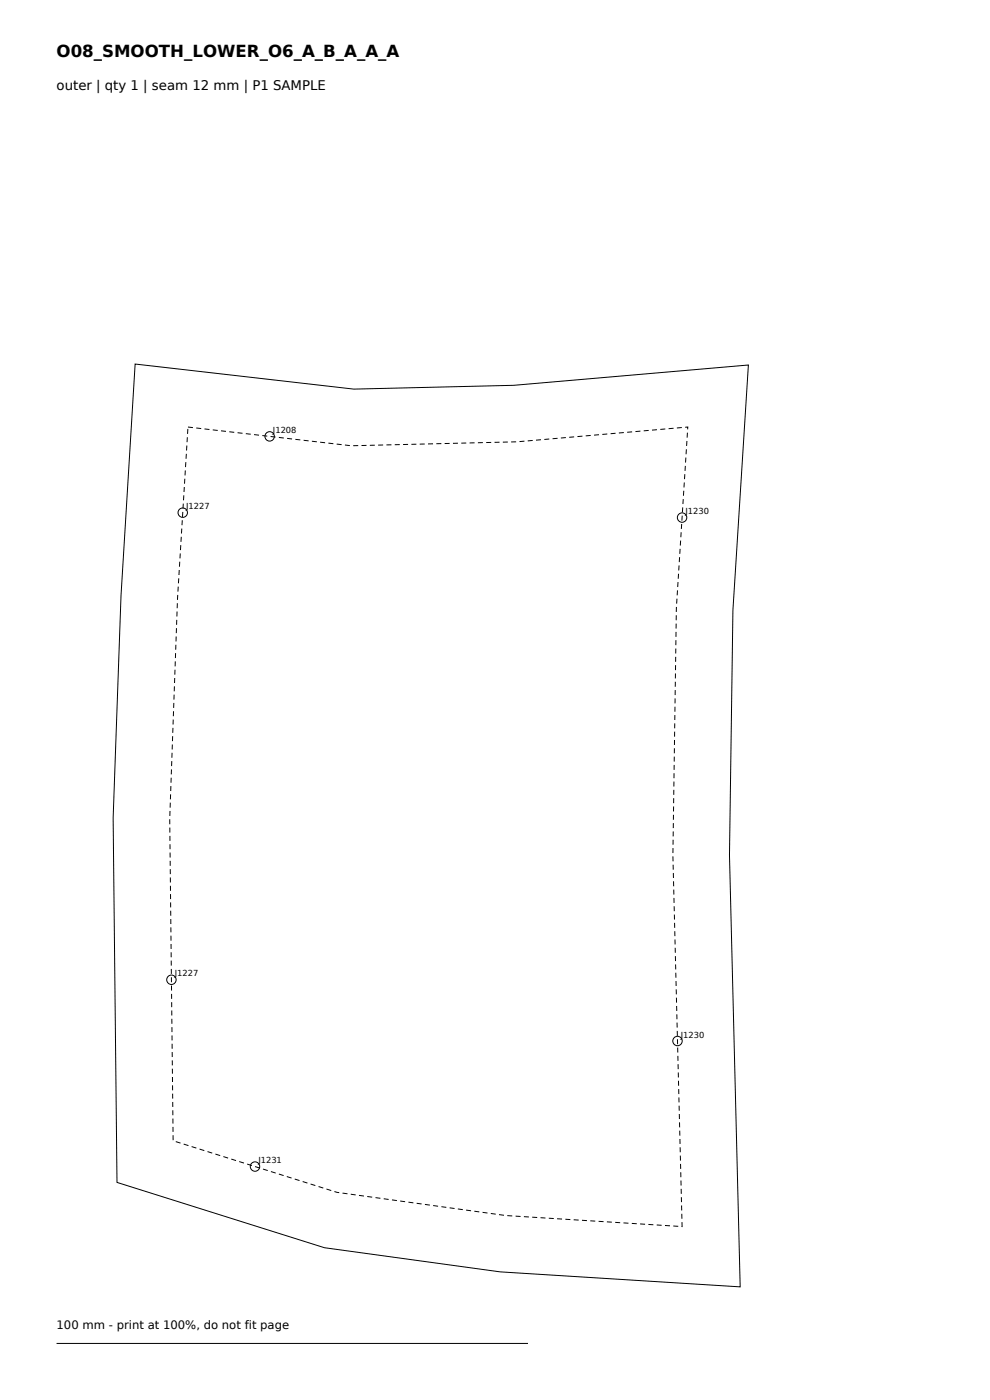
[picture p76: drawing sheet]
<svg xmlns="http://www.w3.org/2000/svg" width="210mm" height="297mm" viewBox="0 0 210 297" stroke-linecap="round" stroke-linejoin="round" font-family="sans-serif">
<defs><g id="words">
<text font-size="3.5" x="12" y="12">O08_SMOOTH_LOWER_O6_A_B_A_A_A</text>
<text font-size="2.8" x="12" y="19">outer | qty 1 | seam 12 mm | P1 SAMPLE</text>
<text font-size="2.5" x="12" y="282">100 mm - print at 100%, do not fit page</text>
<g font-size="1.8">
<text x="57.9" y="91.9">J1208</text>
<text x="39.5" y="108.1">J1227</text>
<text x="145.4" y="109.1">J1230</text>
<text x="37.1" y="207.1">J1227</text>
<text x="144.4" y="220.1">J1230</text>
<text x="54.8" y="246.8">J1231</text>
</g>
</g></defs>
<g fill="none" stroke="#000" stroke-width=".21">
<path d="M28.7 77.2l46.4 5.3 33.9-.8 49.7-4.3-3.2 52.1-.8 51.9 2.3 91.6-50.9-3.2-37.3-5.1-44-13.9-.8-77.3 1.7-47.2zM12 285h100"/>
<circle cx="57.2" cy="92.6" r="1"/>
<circle cx="38.8" cy="108.8" r="1"/>
<circle cx="144.7" cy="109.8" r="1"/>
<circle cx="36.4" cy="207.8" r="1"/>
<circle cx="143.7" cy="220.8" r="1"/>
<circle cx="54.1" cy="247.5" r="1"/>
</g>
<path d="M39.9 90.6l34.6 4 35.2-.9 36.2-3.1-2.4 38.4-.8 52.5 2 78.7-37.4-2.3-35.8-5-34.8-10.9-.7-68.3 1.7-46.8z" fill="none" stroke="#000" stroke-width=".21" stroke-dasharray="1.1 .7" stroke-linecap="butt"/>
<use href="#words"/>
</svg>
